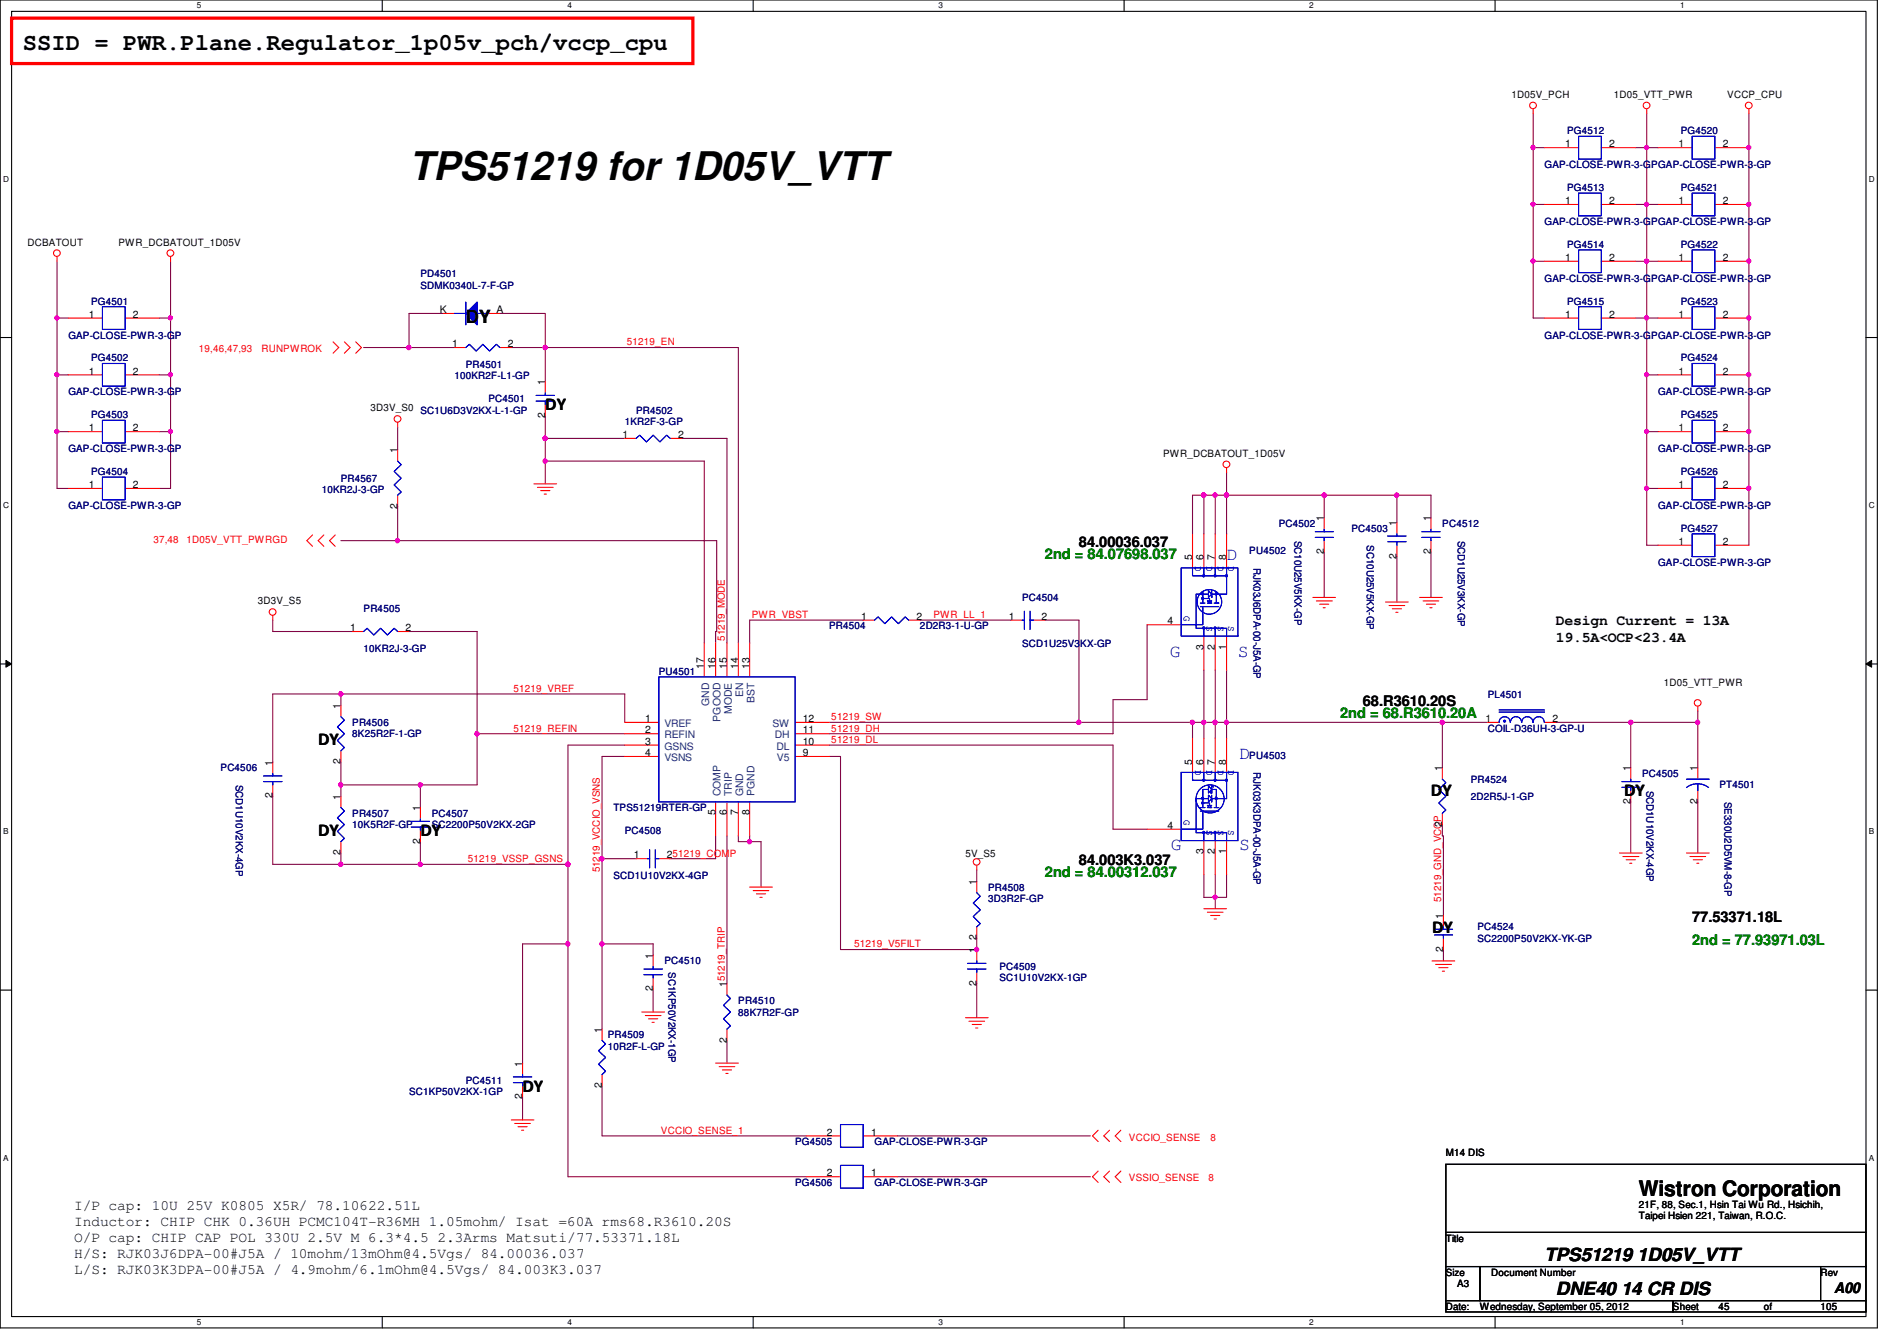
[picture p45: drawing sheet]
<svg xmlns="http://www.w3.org/2000/svg" width="297mm" height="210mm" viewBox="0 0 297 210" stroke-linecap="round" stroke-linejoin="round" font-family="sans-serif">
<defs><g id="words">
<text font-size="6.2" x="64" y="28.1">TPS51219 for 1D05V_VTT</text>
<text font-size="3.7" x="3.6" y="7.8">SSID = PWR.Plane.Regulator_1p05v_pch/vccp_cpu</text>
<text font-size="3.3" x="256.6" y="187.2">Wistron Corporation</text>
<g font-size="2.8">
<text x="72.9" y="50.6">DY</text>
<text x="85.4" y="64.2">DY</text>
<text x="49.8" y="116.7">DY</text>
<text x="224.1" y="124.7">DY</text>
<text x="254.3" y="124.7">DY</text>
<text x="49.8" y="130.9">DY</text>
<text x="65.8" y="130.9">DY</text>
<text x="224.2" y="146">DY</text>
<text x="81.8" y="170.9">DY</text>
<text x="241.8" y="197.4">TPS51219 1D05V_VTT</text>
<text x="243.6" y="202.8">DNE40 14 CR DIS</text>
</g>
<g font-size="2.8" fill="#00f">
<text x="192.1" y="87.6">D</text>
<text x="183.2" y="102.9">G</text>
<text x="193.8" y="102.9">S</text>
<text x="194" y="118.9">D</text>
<text x="183.3" y="133.1">G</text>
<text x="194" y="133.1">S</text>
</g>
<g font-size="2.3" fill="#008000">
<text x="163.6" y="87.5">2nd = 84.07698.037</text>
<text x="209.8" y="112.4">2nd = 68.R3610.20A</text>
<text x="163.6" y="137.2">2nd = 84.00312.037</text>
<text x="265" y="147.9">2nd = 77.93971.03L</text>
</g>
<g font-size="2.3">
<text x="168.9" y="85.7">84.00036.037</text>
<text x="243.6" y="97.9">Design Current = 13A</text>
<text x="243.6" y="100.4">19.5A&lt;OCP&lt;23.4A</text>
<text x="213.4" y="110.6">68.R3610.20S</text>
<text x="168.9" y="135.5">84.003K3.037</text>
<text x="265" y="144.4">77.53371.18L</text>
<text x="11.6" y="189.4">I/P cap: 10U 25V K0805 X5R/ 78.10622.51L</text>
<text x="11.6" y="191.9">Inductor: CHIP CHK 0.36UH PCMC104T-R36MH 1.05mohm/ Isat =60A rms68.R3610.20S</text>
<text x="11.6" y="194.4">O/P cap: CHIP CAP POL 330U 2.5V M 6.3*4.5 2.3Arms Matsuti/77.53371.18L</text>
<text x="11.6" y="196.9">H/S: RJK03J6DPA-00#J5A / 10mohm/13mOhm@4.5Vgs/ 84.00036.037</text>
<text x="11.6" y="199.4">L/S: RJK03K3DPA-00#J5A / 4.9mohm/6.1mOhm@4.5Vgs/ 84.003K3.037</text>
<text x="287.2" y="202.4">A00</text>
</g>
<g font-size="1.6">
<text x="236.7" y="15.3">1D05V_PCH</text>
<text x="252.7" y="15.3">1D05_VTT_PWR</text>
<text x="270.5" y="15.3">VCCP_CPU</text>
<text x="245.1" y="23.1">1</text>
<text x="252" y="23.1">2</text>
<text x="262.8" y="23.1">1</text>
<text x="269.7" y="23.1">2</text>
<text x="245.1" y="32">1</text>
<text x="252" y="32">2</text>
<text x="262.8" y="32">1</text>
<text x="269.7" y="32">2</text>
<text x="4.3" y="38.4">DCBATOUT</text>
<text x="18.5" y="38.4">PWR_DCBATOUT_1D05V</text>
<text x="245.1" y="40.9">1</text>
<text x="252" y="40.9">2</text>
<text x="262.8" y="40.9">1</text>
<text x="269.7" y="40.9">2</text>
<text x="13.9" y="49.7">1</text>
<text x="20.8" y="49.7">2</text>
<text x="68.9" y="49">K</text>
<text x="77.7" y="49">A</text>
<text x="245.1" y="49.7">1</text>
<text x="252" y="49.7">2</text>
<text x="262.8" y="49.7">1</text>
<text x="269.7" y="49.7">2</text>
<text x="13.9" y="58.6">1</text>
<text x="20.8" y="58.6">2</text>
<text x="70.8" y="54.4">1</text>
<text x="79.5" y="54.4">2</text>
<text x="262.8" y="58.6">1</text>
<text x="269.7" y="58.6">2</text>
<text x="58" y="64.4">3D3V_S0 SC1U6D3V2KX-L-1-GP</text>
<text x="85.3" y="65.4" transform="rotate(-90 85.3 65.4)">2</text>
<text x="85.3" y="60.3" transform="rotate(-90 85.3 60.3)">1</text>
<text x="13.9" y="67.5">1</text>
<text x="20.8" y="67.5">2</text>
<text x="62.2" y="71" transform="rotate(-90 62.2 71)">1</text>
<text x="97.5" y="68.6">1</text>
<text x="106.2" y="68.6">2</text>
<text x="182.1" y="71.5">PWR_DCBATOUT_1D05V</text>
<text x="262.8" y="67.5">1</text>
<text x="269.7" y="67.5">2</text>
<text x="13.9" y="76.4">1</text>
<text x="20.8" y="76.4">2</text>
<text x="262.8" y="76.4">1</text>
<text x="269.7" y="76.4">2</text>
<text x="62.2" y="79.6" transform="rotate(-90 62.2 79.6)">2</text>
<text x="207.3" y="81.6" transform="rotate(-90 207.3 81.6)">1</text>
<text x="218.7" y="82.3" transform="rotate(-90 218.7 82.3)">1</text>
<text x="224" y="81.6" transform="rotate(-90 224 81.6)">1</text>
<text x="186.7" y="87.7" transform="rotate(-90 186.7 87.7)">5</text>
<text x="188.5" y="87.7" transform="rotate(-90 188.5 87.7)">6</text>
<text x="190.2" y="87.7" transform="rotate(-90 190.2 87.7)">7</text>
<text x="192" y="87.7" transform="rotate(-90 192 87.7)">8</text>
<text x="207.3" y="86.7" transform="rotate(-90 207.3 86.7)">2</text>
<text x="218.7" y="87.5" transform="rotate(-90 218.7 87.5)">2</text>
<text x="224" y="86.7" transform="rotate(-90 224 86.7)">2</text>
<text x="262.8" y="85.3">1</text>
<text x="269.7" y="85.3">2</text>
<text x="40.4" y="94.6">3D3V_S5</text>
<text x="54.8" y="98.8">1</text>
<text x="63.5" y="98.8">2</text>
<text x="134.8" y="97">1</text>
<text x="143.5" y="97">2</text>
<text x="157.9" y="97">1</text>
<text x="163.1" y="97">2</text>
<text x="182.8" y="97.7">4</text>
<text x="188.5" y="101.7" transform="rotate(-90 188.5 101.7)">3</text>
<text x="190.2" y="101.7" transform="rotate(-90 190.2 101.7)">2</text>
<text x="192" y="101.7" transform="rotate(-90 192 101.7)">1</text>
<text x="110.2" y="104.7" transform="rotate(-90 110.2 104.7)">17</text>
<text x="112" y="104.7" transform="rotate(-90 112 104.7)">16</text>
<text x="113.8" y="104.7" transform="rotate(-90 113.8 104.7)">15</text>
<text x="115.6" y="104.7" transform="rotate(-90 115.6 104.7)">14</text>
<text x="117.3" y="104.7" transform="rotate(-90 117.3 104.7)">13</text>
<text x="260.5" y="107.4">1D05_VTT_PWR</text>
<text x="53.3" y="111" transform="rotate(-90 53.3 111)">1</text>
<text x="101" y="113">1</text>
<text x="125.7" y="113">12</text>
<text x="232.6" y="113">1</text>
<text x="243.1" y="113">2</text>
<text x="42.7" y="119.8" transform="rotate(-90 42.7 119.8)">1</text>
<text x="53.3" y="119.6" transform="rotate(-90 53.3 119.6)">2</text>
<text x="101" y="114.8">2</text>
<text x="101" y="116.6">3</text>
<text x="101" y="118.4">4</text>
<text x="125.7" y="114.8">11</text>
<text x="125.7" y="118.4">9</text>
<text x="125.7" y="116.6">10</text>
<text x="186.7" y="119.7" transform="rotate(-90 186.7 119.7)">5</text>
<text x="188.5" y="119.7" transform="rotate(-90 188.5 119.7)">6</text>
<text x="190.2" y="119.7" transform="rotate(-90 190.2 119.7)">7</text>
<text x="192" y="119.7" transform="rotate(-90 192 119.7)">8</text>
<text x="42.7" y="125" transform="rotate(-90 42.7 125)">2</text>
<text x="53.3" y="125.2" transform="rotate(-90 53.3 125.2)">1</text>
<text x="225.8" y="120.7" transform="rotate(-90 225.8 120.7)">1</text>
<text x="255.3" y="125.9" transform="rotate(-90 255.3 125.9)">2</text>
<text x="255.3" y="120.7" transform="rotate(-90 255.3 120.7)">1</text>
<text x="265.8" y="125.9" transform="rotate(-90 265.8 125.9)">2</text>
<text x="265.8" y="120.7" transform="rotate(-90 265.8 120.7)">1</text>
<text x="65.8" y="127" transform="rotate(-90 65.8 127)">1</text>
<text x="112" y="127.6" transform="rotate(-90 112 127.6)">5</text>
<text x="113.8" y="127.6" transform="rotate(-90 113.8 127.6)">6</text>
<text x="115.6" y="127.6" transform="rotate(-90 115.6 127.6)">7</text>
<text x="117.3" y="127.6" transform="rotate(-90 117.3 127.6)">8</text>
<text x="182.8" y="129.8">4</text>
<text x="225.8" y="129.4" transform="rotate(-90 225.8 129.4)">2</text>
<text x="53.3" y="133.9" transform="rotate(-90 53.3 133.9)">2</text>
<text x="65.8" y="132.1" transform="rotate(-90 65.8 132.1)">2</text>
<text x="99.3" y="134.4">1</text>
<text x="104.4" y="134.4">251219_COMP</text>
<text x="151.2" y="134.1">5V_S5</text>
<text x="188.5" y="133.7" transform="rotate(-90 188.5 133.7)">3</text>
<text x="190.2" y="133.7" transform="rotate(-90 190.2 133.7)">2</text>
<text x="192" y="133.7" transform="rotate(-90 192 133.7)">1</text>
<text x="152.9" y="138.5" transform="rotate(-90 152.9 138.5)">1</text>
<text x="226" y="143.8" transform="rotate(-90 226 143.8)">1</text>
<text x="152.9" y="149.2" transform="rotate(-90 152.9 149.2)">1</text>
<text x="152.9" y="147.2" transform="rotate(-90 152.9 147.2)">2</text>
<text x="226" y="149" transform="rotate(-90 226 149)">2</text>
<text x="102.2" y="155.2" transform="rotate(-90 102.2 155.2)">2</text>
<text x="102.2" y="150.1" transform="rotate(-90 102.2 150.1)">1</text>
<text x="113.8" y="154.5" transform="rotate(-90 113.8 154.5)">151219_TRIP</text>
<text x="152.9" y="154.3" transform="rotate(-90 152.9 154.3)">2</text>
<text x="94.2" y="161.6" transform="rotate(-90 94.2 161.6)">1</text>
<text x="81.8" y="167" transform="rotate(-90 81.8 167)">1</text>
<text x="113.8" y="163.2" transform="rotate(-90 113.8 163.2)">2</text>
<text x="81.8" y="172.1" transform="rotate(-90 81.8 172.1)">2</text>
<text x="94.2" y="170.3" transform="rotate(-90 94.2 170.3)">2</text>
<text x="129.5" y="177.8">2</text>
<text x="136.4" y="177.8">1</text>
<text x="129.5" y="184.1">2</text>
<text x="136.4" y="184.1">1</text>
<text x="226.4" y="181">M14 DIS</text>
<text x="256.6" y="189">21F, 88, Sec.1, Hsin Tai Wu Rd., Hsichih,</text>
<text x="256.6" y="190.8">Taipei Hsien 221, Taiwan, R.O.C.</text>
<text x="226.4" y="194.4">Title</text>
<text x="226.4" y="199.7">Size</text>
<text x="228.2" y="201.5">A3</text>
<text x="233.5" y="199.7">Document Number</text>
<text x="285.1" y="199.7">Rev</text>
<text x="226.4" y="205">Date:</text>
<text x="231.7" y="205">Wednesday, September 05, 2012</text>
<text x="262" y="205">Sheet</text>
<text x="269.1" y="205">45</text>
<text x="276.2" y="205">of</text>
<text x="285.1" y="205">105</text>
</g>
<g font-size="1.6" fill="#000080">
<text x="245.4" y="21">PG4512</text>
<text x="263.2" y="21">PG4520</text>
<text x="241.8" y="26.3">GAP-CLOSE-PWR-3-GPGAP-CLOSE-PWR-3-GP</text>
<text x="245.4" y="29.9">PG4513</text>
<text x="263.2" y="29.9">PG4521</text>
<text x="241.8" y="35.2">GAP-CLOSE-PWR-3-GPGAP-CLOSE-PWR-3-GP</text>
<text x="245.4" y="38.8">PG4514</text>
<text x="263.2" y="38.8">PG4522</text>
<text x="14.3" y="47.7">PG4501</text>
<text x="65.8" y="43.4">PD4501</text>
<text x="65.8" y="45.2">SDMK0340L-7-F-GP</text>
<text x="241.8" y="44.1">GAP-CLOSE-PWR-3-GPGAP-CLOSE-PWR-3-GP</text>
<text x="245.4" y="47.7">PG4515</text>
<text x="263.2" y="47.7">PG4523</text>
<text x="10.7" y="53">GAP-CLOSE-PWR-3-GP</text>
<text x="241.8" y="53">GAP-CLOSE-PWR-3-GPGAP-CLOSE-PWR-3-GP</text>
<text x="14.3" y="56.6">PG4502</text>
<text x="71.2" y="59.4">100KR2F-L1-GP</text>
<text x="72.9" y="57.6">PR4501</text>
<text x="263.2" y="56.6">PG4524</text>
<text x="10.7" y="61.9">GAP-CLOSE-PWR-3-GP</text>
<text x="14.3" y="65.4">PG4503</text>
<text x="76.5" y="62.9">PC4501</text>
<text x="99.6" y="64.7">PR4502</text>
<text x="259.6" y="61.9">GAP-CLOSE-PWR-3-GP</text>
<text x="263.2" y="65.4">PG4525</text>
<text x="10.7" y="70.8">GAP-CLOSE-PWR-3-GP</text>
<text x="97.8" y="66.5">1KR2F-3-GP</text>
<text x="259.6" y="70.8">GAP-CLOSE-PWR-3-GP</text>
<text x="14.3" y="74.3">PG4504</text>
<text x="50.4" y="77.2">10KR2J-3-GP</text>
<text x="53.4" y="75.4">PR4567</text>
<text x="263.2" y="74.3">PG4526</text>
<text x="10.7" y="79.7">GAP-CLOSE-PWR-3-GP</text>
<text x="200.2" y="82.5">PC4502</text>
<text x="211.6" y="83.2">PC4503</text>
<text x="225.8" y="82.5">PC4512</text>
<text x="259.6" y="79.7">GAP-CLOSE-PWR-3-GP</text>
<text x="263.2" y="83.2">PG4527</text>
<text x="195.6" y="86.8">PU4502</text>
<text x="196.3" y="88.9" transform="rotate(90 196.3 88.9)">RJK03J6DPA-00-J5A-GP</text>
<text x="202.7" y="84.6" transform="rotate(90 202.7 84.6)">SC10U25V5KX-GP</text>
<text x="214" y="85.3" transform="rotate(90 214 85.3)">SC10U25V5KX-GP</text>
<text x="228.3" y="84.6" transform="rotate(90 228.3 84.6)">SCD1U25V3KX-GP</text>
<text x="259.6" y="88.6">GAP-CLOSE-PWR-3-GP</text>
<text x="56.9" y="95.8">PR4505</text>
<text x="160.1" y="94.1">PC4504</text>
<text x="129.8" y="98.5">PR4504</text>
<text x="144.1" y="98.5">2D2R3-1-U-GP</text>
<text x="160.1" y="101.3">SCD1U25V3KX-GP</text>
<text x="56.9" y="102.1">10KR2J-3-GP</text>
<text x="103.2" y="105.6">PU4501</text>
<text x="55.2" y="113.6">PR4506</text>
<text x="233" y="109.2">PL4501</text>
<text x="55.2" y="115.4">8K25R2F-1-GP</text>
<text x="195.6" y="118.8">PU4503</text>
<text x="233" y="114.5">COIL-D36UH-3-GP-U</text>
<text x="34.5" y="120.7">PC4506</text>
<text x="37" y="122.9" transform="rotate(90 37 122.9)">SCD1U10V2KX-4GP</text>
<text x="196.3" y="120.9" transform="rotate(90 196.3 120.9)">RJK03K3DPA-00-J5A-GP</text>
<text x="230.3" y="122.5">PR4524</text>
<text x="230.3" y="125.2">2D2R5J-1-GP</text>
<text x="257.1" y="121.6">PC4505</text>
<text x="257.8" y="123.7" transform="rotate(90 257.8 123.7)">SCD1U10V2KX-4GP</text>
<text x="269.2" y="123.4">PT4501</text>
<text x="270" y="125.5" transform="rotate(90 270 125.5)">SE330U2D5VM-8-GP</text>
<text x="55.2" y="127.8">PR4507</text>
<text x="55.2" y="129.6">10K5R2F-GP</text>
<text x="67.6" y="127.8">PC4507</text>
<text x="67.6" y="129.6">SC2200P50V2KX-2GP</text>
<text x="96.1" y="127">TPS51219RTER-GP</text>
<text x="97.8" y="130.5">PC4508</text>
<text x="96.1" y="137.6">SCD1U10V2KX-4GP</text>
<text x="154.7" y="139.4">PR4508</text>
<text x="154.7" y="141.2">3D3R2F-GP</text>
<text x="231.3" y="145.6">PC4524</text>
<text x="231.3" y="147.4">SC2200P50V2KX-YK-GP</text>
<text x="104.1" y="151">PC4510</text>
<text x="104.7" y="152.2" transform="rotate(90 104.7 152.2)">SC1KP50V2KX-1GP</text>
<text x="156.5" y="151.8">PC4509</text>
<text x="156.5" y="153.6">SC1U10V2KX-1GP</text>
<text x="115.6" y="157.2">PR4510</text>
<text x="115.6" y="159">88K7R2F-GP</text>
<text x="95.2" y="162.5">PR4509</text>
<text x="95.2" y="164.3">10R2F-L-GP</text>
<text x="64" y="171.4">SC1KP50V2KX-1GP</text>
<text x="72.9" y="169.6">PC4511</text>
<text x="124.5" y="179.2">PG4505</text>
<text x="136.9" y="179.2">GAP-CLOSE-PWR-3-GP</text>
<text x="124.5" y="185.6">PG4506</text>
<text x="136.9" y="185.6">GAP-CLOSE-PWR-3-GP</text>
</g>
<g font-size="1.6" fill="#f00">
<text x="31.2" y="55.1">19,46,47,93</text>
<text x="40.9" y="55.1">RUNPWROK</text>
<text x="98.2" y="54.1">51219_EN</text>
<text x="24" y="85">37,48</text>
<text x="29.2" y="85">1D05V_VTT_PWRGD</text>
<text x="113.5" y="100.3" transform="rotate(-90 113.5 100.3)">51219_MODE</text>
<text x="117.7" y="96.7">PWR_VBST</text>
<text x="146.2" y="96.7">PWR_LL_1</text>
<text x="80.4" y="108.3">51219_VREF</text>
<text x="130.2" y="112.7">51219_SW</text>
<text x="80.4" y="114.5">51219_REFIN</text>
<text x="130.2" y="116.3">51219_DL</text>
<text x="130.2" y="114.5">51219_DH</text>
<text x="73.3" y="135">51219_VSSP_GSNS</text>
<text x="93.9" y="136.6" transform="rotate(-90 93.9 136.6)">51219_VCCIO_VSNS</text>
<text x="225.7" y="141.2" transform="rotate(-90 225.7 141.2)">51219_GND_VCCP</text>
<text x="133.7" y="148.3">51219_V5FILT</text>
<text x="103.5" y="177.5">VCCIO_SENSE_1</text>
<text x="176.8" y="178.5">VCCIO_SENSE</text>
<text x="189.6" y="178.5">8</text>
<text x="176.8" y="184.9">VSSIO_SENSE</text>
<text x="189.2" y="184.9">8</text>
</g>
<g font-size="1.6" fill="#00f">
<text x="187.2" y="88.6" transform="rotate(90 187.2 88.6)">D</text>
<text x="188.9" y="88.6" transform="rotate(90 188.9 88.6)">D</text>
<text x="190.7" y="88.6" transform="rotate(90 190.7 88.6)">D</text>
<text x="192.3" y="88.6" transform="rotate(90 192.3 88.6)">D</text>
<text x="185.4" y="96.4" transform="rotate(90 185.4 96.4)">G</text>
<text x="188.9" y="98" transform="rotate(90 188.9 98)">S</text>
<text x="190.7" y="98" transform="rotate(90 190.7 98)">S</text>
<text x="192.3" y="98" transform="rotate(90 192.3 98)">S</text>
<text x="187.2" y="120.6" transform="rotate(90 187.2 120.6)">D</text>
<text x="188.9" y="120.6" transform="rotate(90 188.9 120.6)">D</text>
<text x="190.7" y="120.6" transform="rotate(90 190.7 120.6)">D</text>
<text x="192.3" y="120.6" transform="rotate(90 192.3 120.6)">D</text>
<text x="185.4" y="128.4" transform="rotate(90 185.4 128.4)">G</text>
<text x="188.9" y="130" transform="rotate(90 188.9 130)">S</text>
<text x="190.7" y="130" transform="rotate(90 190.7 130)">S</text>
<text x="192.3" y="130" transform="rotate(90 192.3 130)">S</text>
</g>
<g font-size="1.6" fill="#004080">
<text x="104.1" y="113.8">VREF</text>
<text x="111" y="110.5" transform="rotate(-90 111 110.5)">GND</text>
<text x="112.8" y="112.9" transform="rotate(-90 112.8 112.9)">PGOOD</text>
<text x="114.6" y="111.8" transform="rotate(-90 114.6 111.8)">MODE</text>
<text x="116.4" y="109.1" transform="rotate(-90 116.4 109.1)">EN</text>
<text x="118.1" y="110.1" transform="rotate(-90 118.1 110.1)">BST</text>
<text x="120.9" y="113.8">SW</text>
<text x="104.1" y="115.6">REFIN</text>
<text x="104.1" y="117.3">GSNS</text>
<text x="104.1" y="119.1">VSNS</text>
<text x="121.3" y="115.6">DH</text>
<text x="121.6" y="117.3">DL</text>
<text x="121.7" y="119.1">V5</text>
<text x="112.8" y="124.6" transform="rotate(-90 112.8 124.6)">COMP</text>
<text x="114.6" y="124.6" transform="rotate(-90 114.6 124.6)">TRIP</text>
<text x="116.4" y="124.6" transform="rotate(-90 116.4 124.6)">GND</text>
<text x="118.1" y="124.6" transform="rotate(-90 118.1 124.6)">PGND</text>
</g>
<g font-size="1.3">
<text x="30.8" y="1.3">5</text>
<text x="88.9" y="1.3">4</text>
<text x="146.9" y="1.3">3</text>
<text x="205" y="1.3">2</text>
<text x="263.1" y="1.3">1</text>
<text x=".5" y="28.4">D</text>
<text x="292.6" y="28.4">D</text>
<text x=".5" y="79.5">C</text>
<text x="292.6" y="79.5">C</text>
<text x=".5" y="130.6">B</text>
<text x="292.6" y="130.6">B</text>
<text x=".5" y="181.7">A</text>
<text x="292.6" y="181.7">A</text>
<text x="30.8" y="207.4">5</text>
<text x="88.9" y="207.4">4</text>
<text x="146.9" y="207.4">3</text>
<text x="205" y="207.4">2</text>
<text x="263.1" y="207.4">1</text>
</g>
</g></defs>
<path d="M0 0h294v207.9h-294zM1.8 1.8h290.4v204.3h-290.4z" fill="none" stroke="#000" stroke-width=".17"/>
<g fill="#fff">
<path d="M30.8 .2h.7v1.4h-.7z"/>
<path d="M30.8 206.2h.7v1.4h-.7z"/>
</g>
<path d="M59.9 0v1.8M59.9 206.1v1.8" fill="none" stroke="#000" stroke-width=".17"/>
<g fill="#fff">
<path d="M88.9 .2h.6v1.4h-.6z"/>
<path d="M88.9 206.2h.6v1.4h-.6z"/>
</g>
<path d="M117.9 0v1.8M117.9 206.1v1.8" fill="none" stroke="#000" stroke-width=".17"/>
<g fill="#fff">
<path d="M146.9 .2h.7v1.4h-.7z"/>
<path d="M146.9 206.2h.7v1.4h-.7z"/>
</g>
<path d="M176 0v1.8M176 206.1v1.8" fill="none" stroke="#000" stroke-width=".17"/>
<g fill="#fff">
<path d="M205 .2h.7v1.4h-.7z"/>
<path d="M205 206.2h.7v1.4h-.7z"/>
</g>
<path d="M234.1 0v1.8M234.1 206.1v1.8" fill="none" stroke="#000" stroke-width=".17"/>
<g fill="#fff">
<path d="M263.1 .2h.7v1.4h-.7z"/>
<path d="M263.1 206.2h.7v1.4h-.7z"/>
<path d="M.5 27.3h.9v1.4h-.9z"/>
<path d="M292.6 27.3h.9v1.4h-.9z"/>
<path d="M.5 78.4h.9v1.4h-.9z"/>
<path d="M292.6 78.4h.9v1.4h-.9z"/>
</g>
<path d="M0 52.8h1.8M292.2 52.8h1.8" fill="none" stroke="#000" stroke-width=".17"/>
<g fill="#fff">
<path d="M.5 129.5h.8v1.4h-.8z"/>
<path d="M292.6 129.5h.9v1.4h-.9z"/>
</g>
<path d="M0 103.9h1.8M292.2 103.9h1.8" fill="none" stroke="#000" stroke-width=".17"/>
<path d="M.9 103.4l.9 .5-.9 .5zM292.2 103.9l.9-.5v1z" fill="#000"/>
<path d="M.9 103.4l.9 .5-.9 .5zM292.2 103.9l.9-.5v1z" fill="none" stroke="#000" stroke-width=".16"/>
<g fill="#fff">
<path d="M.5 180.5h.8v1.4h-.8z"/>
<path d="M292.6 180.5h.9v1.4h-.9z"/>
</g>
<path d="M0 155h1.8M292.2 155h1.8" fill="none" stroke="#000" stroke-width=".17"/>
<path d="M174.3 116.6v13.2h5.3M190.3 136.9v3.6" fill="none" stroke="#800040" stroke-width=".17"/>
<circle cx="190.3" cy="140.4" r=".32" fill="#f0f"/>
<circle cx="190.3" cy="140.4" r=".32" fill="none" stroke="#f0f" stroke-width=".17"/>
<path d="M62.3 66.8v3.6M62.3 79.3v5.3h-8.9M188.5 136.9v3.6h1.8v1.7M94.3 147.7v13.4" fill="none" stroke="#800040" stroke-width=".17"/>
<circle cx="94.2" cy="147.7" r=".33" fill="#f0f"/>
<circle cx="94.2" cy="147.7" r=".33" fill="none" stroke="#f0f" stroke-width=".17"/>
<path d="M192.1 104.9v8.2h33.7M94.3 170v7.8" fill="none" stroke="#800040" stroke-width=".17"/>
<circle cx="225.8" cy="113.1" r=".33" fill="#f0f"/>
<circle cx="225.8" cy="113.1" r=".33" fill="none" stroke="#f0f" stroke-width=".17"/>
<circle cx="192" cy="113.1" r=".33" fill="#f0f"/>
<circle cx="192" cy="113.1" r=".33" fill="none" stroke="#f0f" stroke-width=".17"/>
<path d="M78.3 49.1h7.1v5.3M192.1 77.5v6.1M224.1 77.5v3.6M179.6 97.8v11.7M129.8 113.1h39.1M129.8 116.6h44.5" fill="none" stroke="#800040" stroke-width=".17"/>
<circle cx="192" cy="77.5" r=".33" fill="#f0f"/>
<circle cx="192" cy="77.5" r=".33" fill="none" stroke="#f0f" stroke-width=".17"/>
<path d="M85.4 68.6v3.6M186.7 113.1h1.8v2.5M190.3 104.9v8.2M265.8 111.3v1.8" fill="none" stroke="#800040" stroke-width=".17"/>
<circle cx="85.3" cy="68.6" r=".33" fill="#f0f"/>
<circle cx="85.3" cy="68.6" r=".33" fill="none" stroke="#f0f" stroke-width=".17"/>
<path d="M192.1 77.5h15.2" fill="none" stroke="#800040" stroke-width=".17"/>
<circle cx="192" cy="77.5" r=".33" fill="#f0f"/>
<circle cx="192" cy="77.5" r=".33" fill="none" stroke="#f0f" stroke-width=".17"/>
<path d="M69.4 49.1h-5.4v5.3M192.1 74v3.5h-1.8v6.1M186.7 113.1v2.5" fill="none" stroke="#800040" stroke-width=".17"/>
<circle cx="190.2" cy="77.5" r=".33" fill="#f0f"/>
<circle cx="190.2" cy="77.5" r=".33" fill="none" stroke="#f0f" stroke-width=".17"/>
<path d="M42.7 98.8h12.5M224.1 86.4v7.1M188.5 113.1h1.8M225.8 130.9h.2v12.4" fill="none" stroke="#800040" stroke-width=".17"/>
<circle cx="188.5" cy="113.1" r=".33" fill="#f0f"/>
<circle cx="188.5" cy="113.1" r=".33" fill="none" stroke="#f0f" stroke-width=".17"/>
<path d="M85.4 72.2h24.9v28.4M85.4 65.1v3.5h12.4M42.7 97.1v1.7M74.7 114.9h23.1M97.8 108.6v4.5M188.5 104.9v8.2M190.3 113.1v2.5M255.4 113.1v7.1M115.6 130.9v.8M94.3 147.7h8M102.3 154.9v3.5M94.3 177.8h32" fill="none" stroke="#800040" stroke-width=".17"/>
<circle cx="85.3" cy="68.6" r=".33" fill="#f0f"/>
<circle cx="85.3" cy="68.6" r=".33" fill="none" stroke="#f0f" stroke-width=".17"/>
<path d="M65.8 122.9h8.9M112.1 130.9v3.5h-7.2M113.8 130.9v23.1M117.4 131.7h1.8M255.4 125.5v8" fill="none" stroke="#800040" stroke-width=".17"/>
<circle cx="65.8" cy="122.8" r=".33" fill="#f0f"/>
<circle cx="65.8" cy="122.8" r=".33" fill="none" stroke="#f0f" stroke-width=".17"/>
<path d="M117.4 130.9v.8" fill="none" stroke="#800040" stroke-width=".17"/>
<circle cx="117.3" cy="131.7" r=".33" fill="#f0f"/>
<circle cx="117.3" cy="131.7" r=".33" fill="none" stroke="#f0f" stroke-width=".17"/>
<path d="M106.7 68.6h7.1v32M168.9 97.1v16M53.4 108.6h44.4M53.4 108.6h-10.7v10.7M53.4 119.3v3.6M53.4 108.6v1.8M94.3 118.4h3.5M42.7 135.3h10.7M81.8 171.7v3.6" fill="none" stroke="#800040" stroke-width=".17"/>
<circle cx="53.3" cy="108.6" r=".33" fill="#f0f"/>
<circle cx="53.3" cy="108.6" r=".33" fill="none" stroke="#f0f" stroke-width=".17"/>
<path d="M85.4 54.4v5.3M115.6 54.4v46.2M85.4 72.2v3.5M88.9 116.6h8.9M94.3 118.4v16h5.3M42.7 124.6v10.7" fill="none" stroke="#800040" stroke-width=".17"/>
<circle cx="85.3" cy="72.2" r=".33" fill="#f0f"/>
<circle cx="85.3" cy="72.2" r=".33" fill="none" stroke="#f0f" stroke-width=".17"/>
<path d="M74.7 114.9v8" fill="none" stroke="#800040" stroke-width=".17"/>
<circle cx="74.7" cy="114.8" r=".33" fill="#f0f"/>
<circle cx="74.7" cy="114.8" r=".33" fill="none" stroke="#f0f" stroke-width=".17"/>
<path d="M53.4 122.9v1.7" fill="none" stroke="#800040" stroke-width=".17"/>
<circle cx="53.3" cy="122.8" r=".33" fill="#f0f"/>
<circle cx="53.3" cy="122.8" r=".33" fill="none" stroke="#f0f" stroke-width=".17"/>
<path d="M88.9 147.7v36.5" fill="none" stroke="#800040" stroke-width=".17"/>
<circle cx="88.9" cy="147.7" r=".33" fill="#f0f"/>
<circle cx="88.9" cy="147.7" r=".33" fill="none" stroke="#f0f" stroke-width=".17"/>
<path d="M62.3 84.6h49.9M265.8 125.5v8M81.8 147.7h7.1" fill="none" stroke="#800040" stroke-width=".17"/>
<circle cx="62.2" cy="84.6" r=".33" fill="#f0f"/>
<circle cx="62.2" cy="84.6" r=".33" fill="none" stroke="#f0f" stroke-width=".17"/>
<path d="M88.9 135.3v12.4" fill="none" stroke="#800040" stroke-width=".17"/>
<circle cx="88.9" cy="135.3" r=".33" fill="#f0f"/>
<circle cx="88.9" cy="135.3" r=".33" fill="none" stroke="#f0f" stroke-width=".17"/>
<path d="M218.7 77.5v4.3M88.9 116.6v18.7M113.8 162.9v3.5M88.9 184.2h37.4" fill="none" stroke="#800040" stroke-width=".17"/>
<circle cx="218.7" cy="77.5" r=".33" fill="#f0f"/>
<circle cx="218.7" cy="77.5" r=".33" fill="none" stroke="#f0f" stroke-width=".17"/>
<path d="M207.3 77.5v3.6M112.2 84.6v14.2M207.3 86.4v7.1M218.7 87.1v7.1M131.6 118.4v30.2M53.4 122.9h12.4v3.5M53.4 135.3h12.4M140.5 177.8h30.2" fill="none" stroke="#800040" stroke-width=".17"/>
<circle cx="53.3" cy="135.3" r=".33" fill="#f0f"/>
<circle cx="53.3" cy="135.3" r=".33" fill="none" stroke="#f0f" stroke-width=".17"/>
<path d="M144.1 97.1h14.2M255.4 113.1h10.4M65.8 131.7v3.6M119.2 131.7v7.2" fill="none" stroke="#800040" stroke-width=".17"/>
<circle cx="265.8" cy="113.1" r=".33" fill="#f0f"/>
<circle cx="265.8" cy="113.1" r=".33" fill="none" stroke="#f0f" stroke-width=".17"/>
<circle cx="255.3" cy="113.1" r=".34" fill="#f0f"/>
<circle cx="255.3" cy="113.1" r=".34" fill="none" stroke="#f0f" stroke-width=".17"/>
<path d="M65.8 135.3h23.1" fill="none" stroke="#800040" stroke-width=".17"/>
<circle cx="88.9" cy="135.3" r=".33" fill="#f0f"/>
<circle cx="88.9" cy="135.3" r=".33" fill="none" stroke="#f0f" stroke-width=".17"/>
<circle cx="65.8" cy="135.3" r=".33" fill="#f0f"/>
<circle cx="65.8" cy="135.3" r=".33" fill="none" stroke="#f0f" stroke-width=".17"/>
<path d="M80 54.4h5.4M168.9 113.1h17.8M53.4 133.5v1.8" fill="none" stroke="#800040" stroke-width=".17"/>
<circle cx="186.7" cy="113.1" r=".33" fill="#f0f"/>
<circle cx="186.7" cy="113.1" r=".33" fill="none" stroke="#f0f" stroke-width=".17"/>
<circle cx="168.9" cy="113.1" r=".33" fill="#f0f"/>
<circle cx="168.9" cy="113.1" r=".33" fill="none" stroke="#f0f" stroke-width=".17"/>
<path d="M64 54.4h7.2M135.2 97.1h-17.8v3.5M129.8 114.9h44.5M265.8 113.1v7.1" fill="none" stroke="#800040" stroke-width=".17"/>
<circle cx="64" cy="54.4" r=".33" fill="#f0f"/>
<circle cx="64" cy="54.4" r=".33" fill="none" stroke="#f0f" stroke-width=".17"/>
<path d="M85.4 54.4h30.2" fill="none" stroke="#800040" stroke-width=".17"/>
<circle cx="85.3" cy="54.4" r=".33" fill="#f0f"/>
<circle cx="85.3" cy="54.4" r=".33" fill="none" stroke="#f0f" stroke-width=".17"/>
<path d="M163.6 97.1h5.3M152.9 136.2v1.8M131.6 148.6h21.3" fill="none" stroke="#800040" stroke-width=".17"/>
<circle cx="152.9" cy="148.6" r=".33" fill="#f0f"/>
<circle cx="152.9" cy="148.6" r=".33" fill="none" stroke="#f0f" stroke-width=".17"/>
<path d="M64 98.8h10.7M94.3 134.4v13.3M152.9 154v5.3M152.9 146.9v1.7" fill="none" stroke="#800040" stroke-width=".17"/>
<circle cx="94.2" cy="134.4" r=".33" fill="#f0f"/>
<circle cx="94.2" cy="134.4" r=".33" fill="none" stroke="#f0f" stroke-width=".17"/>
<path d="M56.9 54.4h7.1M218.7 77.5h5.4M74.7 98.8v16.1M112.2 98.8h-.1v1.8M186.7 83.6v-6.1h1.8v6.1M179.6 109.5h-5.3v5.4M225.8 113.1v7.1M115.6 131.7h1.8M225.8 129.1v1.8M102.3 147.7v1.8M226 148.6v1.8M140.5 184.2h30.2" fill="none" stroke="#800040" stroke-width=".17"/>
<circle cx="188.5" cy="77.5" r=".33" fill="#f0f"/>
<circle cx="188.5" cy="77.5" r=".33" fill="none" stroke="#f0f" stroke-width=".17"/>
<path d="M190.3 113.1h1.8M81.8 147.7v18.7" fill="none" stroke="#800040" stroke-width=".17"/>
<circle cx="190.2" cy="113.1" r=".33" fill="#f0f"/>
<circle cx="190.2" cy="113.1" r=".33" fill="none" stroke="#f0f" stroke-width=".17"/>
<path d="M207.3 77.5h11.4M192.1 113.1v2.5" fill="none" stroke="#800040" stroke-width=".17"/>
<circle cx="207.3" cy="77.5" r=".34" fill="#f0f"/>
<circle cx="207.3" cy="77.5" r=".34" fill="none" stroke="#f0f" stroke-width=".17"/>
<path d="M188.5 77.5h1.8M129.8 118.4h1.8" fill="none" stroke="#800040" stroke-width=".17"/>
<circle cx="188.5" cy="77.5" r=".33" fill="#f0f"/>
<circle cx="188.5" cy="77.5" r=".33" fill="none" stroke="#f0f" stroke-width=".17"/>
<path d="M8.9 67.6v8.9M225.8 113.1h7.2M243.6 113.1h11.8M192.1 136.9v3.6h-1.8" fill="none" stroke="#800040" stroke-width=".17"/>
<circle cx="8.9" cy="67.5" r=".32" fill="#f0f"/>
<circle cx="8.9" cy="67.5" r=".32" fill="none" stroke="#f0f" stroke-width=".17"/>
<path d="M8.9 49.8h1.8M8.9 40.9v8.9M8.9 49.8v8.9h1.8M26.7 40.9v8.9h-1.8" fill="none" stroke="#800040" stroke-width=".17"/>
<circle cx="8.9" cy="49.8" r=".32" fill="#f0f"/>
<circle cx="8.9" cy="49.8" r=".32" fill="none" stroke="#f0f" stroke-width=".17"/>
<path d="M8.9 58.7v8.9h1.8" fill="none" stroke="#800040" stroke-width=".17"/>
<circle cx="8.9" cy="58.6" r=".32" fill="#f0f"/>
<circle cx="8.9" cy="58.6" r=".32" fill="none" stroke="#f0f" stroke-width=".17"/>
<path d="M26.7 49.8v8.9M8.9 76.5h1.8" fill="none" stroke="#800040" stroke-width=".17"/>
<circle cx="26.7" cy="49.8" r=".32" fill="#f0f"/>
<circle cx="26.7" cy="49.8" r=".32" fill="none" stroke="#f0f" stroke-width=".17"/>
<circle cx="26.7" cy="58.6" r=".32" fill="#f0f"/>
<circle cx="26.7" cy="58.6" r=".32" fill="none" stroke="#f0f" stroke-width=".17"/>
<path d="M24.9 58.7h1.8v8.9" fill="none" stroke="#800040" stroke-width=".17"/>
<circle cx="26.7" cy="67.5" r=".32" fill="#f0f"/>
<circle cx="26.7" cy="67.5" r=".32" fill="none" stroke="#f0f" stroke-width=".17"/>
<path d="M257.8 17.8v5.3h-1.7M24.9 67.6h1.8v8.9h-1.8M257.8 85.3h1.8" fill="none" stroke="#800040" stroke-width=".17"/>
<circle cx="257.8" cy="23.1" r=".32" fill="#f0f"/>
<circle cx="257.8" cy="23.1" r=".32" fill="none" stroke="#f0f" stroke-width=".17"/>
<path d="M259.6 32h-1.8v8.9" fill="none" stroke="#800040" stroke-width=".17"/>
<circle cx="257.8" cy="40.9" r=".32" fill="#f0f"/>
<circle cx="257.8" cy="40.9" r=".32" fill="none" stroke="#f0f" stroke-width=".17"/>
<path d="M259.6 40.9h-1.8v8.9" fill="none" stroke="#800040" stroke-width=".17"/>
<circle cx="257.8" cy="49.8" r=".32" fill="#f0f"/>
<circle cx="257.8" cy="49.8" r=".32" fill="none" stroke="#f0f" stroke-width=".17"/>
<path d="M259.6 49.8h-1.8v8.9" fill="none" stroke="#800040" stroke-width=".17"/>
<circle cx="257.8" cy="58.6" r=".32" fill="#f0f"/>
<circle cx="257.8" cy="58.6" r=".32" fill="none" stroke="#f0f" stroke-width=".17"/>
<path d="M259.6 58.7h-1.8v8.9" fill="none" stroke="#800040" stroke-width=".17"/>
<circle cx="257.8" cy="67.5" r=".32" fill="#f0f"/>
<circle cx="257.8" cy="67.5" r=".32" fill="none" stroke="#f0f" stroke-width=".17"/>
<path d="M259.6 67.6h-1.8v8.9h1.8" fill="none" stroke="#800040" stroke-width=".17"/>
<circle cx="257.8" cy="76.4" r=".32" fill="#f0f"/>
<circle cx="257.8" cy="76.4" r=".32" fill="none" stroke="#f0f" stroke-width=".17"/>
<path d="M241.8 32h-1.7v8.9M256.1 32h1.7M241.8 40.9h-1.7v8.9h1.7M256.1 40.9h1.7M256.1 49.8h1.7M257.8 76.5v8.8" fill="none" stroke="#800040" stroke-width=".17"/>
<circle cx="240" cy="40.9" r=".32" fill="#f0f"/>
<circle cx="240" cy="40.9" r=".32" fill="none" stroke="#f0f" stroke-width=".17"/>
<path d="M241.8 23.1h-1.7v8.9" fill="none" stroke="#800040" stroke-width=".17"/>
<circle cx="240" cy="23.1" r=".32" fill="#f0f"/>
<circle cx="240" cy="23.1" r=".32" fill="none" stroke="#f0f" stroke-width=".17"/>
<circle cx="240" cy="32" r=".32" fill="#f0f"/>
<circle cx="240" cy="32" r=".32" fill="none" stroke="#f0f" stroke-width=".17"/>
<path d="M240.1 17.8v5.3M257.8 23.1v8.9" fill="none" stroke="#800040" stroke-width=".17"/>
<circle cx="257.8" cy="32" r=".32" fill="#f0f"/>
<circle cx="257.8" cy="32" r=".32" fill="none" stroke="#f0f" stroke-width=".17"/>
<path d="M273.9 17.8v5.3M257.8 23.1h1.8" fill="none" stroke="#800040" stroke-width=".17"/>
<circle cx="273.8" cy="23.1" r=".32" fill="#f0f"/>
<circle cx="273.8" cy="23.1" r=".32" fill="none" stroke="#f0f" stroke-width=".17"/>
<path d="M273.9 49.8v8.9" fill="none" stroke="#800040" stroke-width=".17"/>
<circle cx="273.8" cy="58.6" r=".32" fill="#f0f"/>
<circle cx="273.8" cy="58.6" r=".32" fill="none" stroke="#f0f" stroke-width=".17"/>
<path d="M273.9 67.6v8.9" fill="none" stroke="#800040" stroke-width=".17"/>
<circle cx="273.8" cy="76.4" r=".32" fill="#f0f"/>
<circle cx="273.8" cy="76.4" r=".32" fill="none" stroke="#f0f" stroke-width=".17"/>
<path d="M273.9 58.7v8.9" fill="none" stroke="#800040" stroke-width=".17"/>
<circle cx="273.8" cy="67.5" r=".32" fill="#f0f"/>
<circle cx="273.8" cy="67.5" r=".32" fill="none" stroke="#f0f" stroke-width=".17"/>
<path d="M273.9 40.9v8.9M273.9 76.5v8.8" fill="none" stroke="#800040" stroke-width=".17"/>
<circle cx="273.8" cy="49.8" r=".32" fill="#f0f"/>
<circle cx="273.8" cy="49.8" r=".32" fill="none" stroke="#f0f" stroke-width=".17"/>
<path d="M273.9 23.1v8.9" fill="none" stroke="#800040" stroke-width=".17"/>
<circle cx="273.8" cy="32" r=".32" fill="#f0f"/>
<circle cx="273.8" cy="32" r=".32" fill="none" stroke="#f0f" stroke-width=".17"/>
<path d="M273.9 32v8.9" fill="none" stroke="#800040" stroke-width=".17"/>
<circle cx="273.8" cy="40.9" r=".32" fill="#f0f"/>
<circle cx="273.8" cy="40.9" r=".32" fill="none" stroke="#f0f" stroke-width=".17"/>
<g fill="none" stroke="#f00" stroke-width=".17">
<path d="M240.1 17.1v.7M257.8 17.1v.7M273.9 17.1v.7M259.6 23.1h5.4M268.5 23.1h5.4M8.9 40.2v.7M26.7 40.2v.7M52.2 53.5l.8 .9-.8 .9M53.9 53.5l.9 .9-.9 .9M55.7 53.5l.9 .9-.9 .9M69.4 49.1h1.8M71.2 54.4h1.7"/>
<path d="M76.5 49.1h1.8M78.3 54.4h1.7M85.4 59.7v1.8M62.3 66.1v.7M83.6 75.7h3.6M84.2 76.3h2.4M84.7 76.8h1.4M85.2 77.3h.4M85.4 63.3v1.8M192.1 73.2v.8M259.6 76.5h5.4M268.5 76.5h5.4"/>
<path d="M42.7 96.4v.7M48.9 83.7l-.9 .9 .9 .9M50.7 83.7l-.9 .9 .9 .9M52.5 83.7l-.9 .9 .9 .9M205.6 93.5h3.5M206.1 94.1h2.5M206.6 94.6h1.5M207.2 95.1h.3M207.3 81.1v1.7M207.3 84.6v1.8M217 94.2h3.5M217.5 94.8h2.5"/>
<path d="M218 95.3h1.5M218.6 95.8h.3M222.3 93.5h3.5M222.8 94.1h2.5M223.3 94.6h1.5M223.9 95.1h.3M259.6 85.3h5.4M268.5 85.3h5.4M53.4 110.4v1.8M53.4 117.5v1.8M265.8 110.6v.7M117.4 138.9h3.5"/>
<path d="M117.9 139.4h2.5M118.4 139.9h1.5M152.9 135.5v.7M225.8 120.2v1.8M225.8 127.3v1.8M253.6 133.5h3.5M254.1 134.1h2.5M254.6 134.6h1.5M255.2 135.1h.3M264.1 133.5h3.5M264.6 134.1h2.5M265.1 134.6h1.5"/>
<path d="M265.7 135.1h.3M100.5 158.4h3.6M101 159h2.5M101.6 159.5h1.4M119 140.5h.3M151.2 159.3h3.5M151.7 159.9h2.5M188.5 142.2h3.6M189.1 142.8h2.4M189.6 143.3h1.4M190.1 143.8h.4M224.2 150.4h3.6"/>
<path d="M224.8 151h2.5M225.3 151.5h1.4M225.8 152h.4M80 175.3h3.6M80.6 175.9h2.5M81.1 176.4h1.4M81.7 176.9h.3M102.1 160h.3M112.1 166.4h3.5M112.6 167h2.5M113.1 167.5h1.5M113.7 168h.3"/>
<path d="M126.3 177.8h5.3M135.2 177.8h5.3M152.2 160.4h1.5M152.8 160.9h.3M172 176.9l-.9 .9 .9 .9M173.7 176.9l-.9 .9 .9 .9M175.5 176.9l-.9 .9 .9 .9M172 183.3l-.9 .9 .9 .9M173.7 183.3l-.9 .9 .9 .9M175.5 183.3l-.9 .9 .9 .9"/>
<circle cx="240.1" cy="16.5" r=".52"/>
<circle cx="257.8" cy="16.5" r=".52"/>
<circle cx="273.8" cy="16.5" r=".52"/>
<circle cx="8.9" cy="39.6" r=".52"/>
<circle cx="26.7" cy="39.6" r=".52"/>
<circle cx="62.3" cy="65.6" r=".52"/>
<circle cx="192" cy="72.7" r=".52"/>
<circle cx="42.7" cy="95.8" r=".52"/>
<circle cx="265.8" cy="110" r=".52"/>
<circle cx="152.9" cy="134.9" r=".52"/>
</g>
<path d="M226.4 182.2h65.8v10.7h-65.8zM226.4 192.9h65.8v5.3h-65.8zM226.4 198.2h5.3v5.4h-5.3zM231.7 198.2h53.4v5.4h-53.4zM285.1 198.2h7.1v5.4h-7.1zM226.4 203.6h35.6v1.8h-35.6zM262 203.6h30.2v1.8h-30.2z" fill="none" stroke="#000" stroke-width=".17"/>
<path d="M1.8 2.8h106.7v7.1h-106.7z" fill="none" stroke="#f00" stroke-width=".51"/>
<g fill="none" stroke="#00f" stroke-width=".17">
<path d="M265 21.3h3.5v3.6h-3.5zM72.9 54.4l.6-.5 1 1 1.1-1 1.1 1 1-1 .6 .5M83.9 62.8h2.9M83.9 61.9h2.9M85.4 61.5v.4M85.4 62.8v.5M265 74.7h3.5v3.5h-3.5zM205.9 83.2h2.9M205.9 84.1h2.9M207.3 82.8v.4M207.3 84.1v.5M265 83.6h3.5v3.5h-3.5z"/>
<path d="M53.4 112.2l.5 .5-1.1 1.1 1.1 1.1-1.1 1 1.1 1.1-.5 .5M225.8 122l.6 .5-1.1 1.1 1.1 1-1.1 1.1 1.1 1.1-.6 .5M131.6 176h3.6v3.6h-3.6z"/>
</g>
<path d="M74.7 47.3v3.5l-1.8-1.7z" fill="#00f"/>
<path d="M71.2 49.1h1.7M72.9 47.3v3.5M74.7 49.1h1.8M74.7 47.3v3.5l-1.8-1.7z" fill="none" stroke="#00f" stroke-width=".17"/>
<path d="M74.7 47.3v3.5l-1.8-1.7z" fill="#00f"/>
<g fill="none" stroke="#00f" stroke-width=".17">
<path d="M16 48h3.6v3.6h-3.6zM71.2 49.1h1.7M72.9 47.3v3.5M74.7 49.1h1.8M74.7 47.3v3.5l-1.8-1.7zM265 56.9h3.5v3.6h-3.5zM265 65.8h3.5v3.5h-3.5zM236.5 113.1a.87 .87 0 0 0-.9-.9 .87 .87 0 0 0-.9 .9M238.2 113.1a.87 .87 0 0 0-.8-.9 .87 .87 0 0 0-.9 .9M240 113.1a.87 .87 0 0 0-.8-.9 .87 .87 0 0 0-.9 .9M241.8 113.1a.87 .87 0 0 0-.9-.9 .87 .87 0 0 0-.8 .9M101.4 134.4h.3"/>
<path d="M101.7 133v2.8M102.6 134.4h.6M102.6 133v2.8M94.3 162.9l.5 .5-1.1 1.1 1.1 1-1.1 1.1 1.1 1.1-.5 .5"/>
</g>
<path d="M10.7 49.8h5.3M19.6 49.8h5.3M259.6 58.7h5.4M268.5 58.7h5.4M259.6 67.6h5.4M268.5 67.6h5.4M233 113.1h1.7M241.8 113.1h1.8M99.6 134.4h1.8M103.2 134.4h1.7M94.3 161.1v1.8M94.3 168.2v1.8" fill="none" stroke="#f00" stroke-width=".17"/>
<path d="M235.5 112.8h.2v.2h-.2z" fill-rule="evenodd" fill="#00f"/>
<path d="M234.7 111.5h7.1M234.7 111.1h7.1M235.5 112.8h.2v.2h-.2zM236.5 113.1a.87 .87 0 0 0-.9-.9 .87 .87 0 0 0-.9 .9M238.2 113.1a.87 .87 0 0 0-.8-.9 .87 .87 0 0 0-.9 .9M240 113.1a.87 .87 0 0 0-.8-.9 .87 .87 0 0 0-.9 .9M241.8 113.1a.87 .87 0 0 0-.9-.9 .87 .87 0 0 0-.8 .9" fill="none" stroke="#00f" stroke-width=".17"/>
<path d="M235.5 112.8h.2v.2h-.2z" fill-rule="evenodd" fill="#00f"/>
<g fill="none" stroke="#00f" stroke-width=".17">
<path d="M265 39.1h3.5v3.6h-3.5zM186.7 88.9v1.2h5.4M188 94.4h.7M188 95h2.8M188.3 93h-1v5.3h4.8v1.3M188.3 95v2.8h-3.3M188.3 93.7h1.1v.4M188.5 98.3v1.3M189.1 94.4h.6h-.3l.3-.3h-.6l.3 .3M189.2 93h-.9v1.4M190.3 98.3v1.3M190.5 93v1.4h.3h-.7"/>
<path d="M192.1 88.9v4.1h-2.4l-.5-.5v1l.5-.5v.5v-1M234.7 111.5h7.1M234.7 111.1h7.1M235.5 112.8h.2v.2h-.2z"/>
<circle cx="189.4" cy="94.2" r="1.93"/>
</g>
<path d="M259.6 40.9h5.4M268.5 40.9h5.4M179.6 97.8h5.4M186.7 83.6v5.3M188.5 83.6v5.3M188.5 99.6v5.3M190.3 83.6v5.3M190.3 99.6v5.3M192.1 83.6v5.3M192.1 99.6v5.3" fill="none" stroke="#f00" stroke-width=".17"/>
<path d="M190.1 98.2h.3v.2h-.3z" fill-rule="evenodd" fill="#00f"/>
<path d="M190.1 98.2h.3v.2h-.3z" fill="none" stroke="#00f" stroke-width=".17"/>
<path d="M188.4 98.2h.2v.2h-.2z" fill-rule="evenodd" fill="#00f"/>
<path d="M188.4 98.2h.2v.2h-.2z" fill="none" stroke="#00f" stroke-width=".17"/>
<path d="M188.4 90h.2v.2h-.2z" fill-rule="evenodd" fill="#00f"/>
<path d="M188.4 90h.2v.2h-.2z" fill="none" stroke="#00f" stroke-width=".17"/>
<path d="M190.1 90h.3v.2h-.3z" fill-rule="evenodd" fill="#00f"/>
<path d="M185 88.9h8.8v10.7h-8.8zM190.1 90h.3v.2h-.3zM190.3 88.9v1.2" fill="none" stroke="#00f" stroke-width=".17"/>
<path d="M188.2 93.6h.2v.2h-.2z" fill-rule="evenodd" fill="#00f"/>
<path d="M188.2 93.6h.2v.2h-.2z" fill="none" stroke="#00f" stroke-width=".17"/>
<path d="M188.2 92.8h.2v.3h-.2z" fill-rule="evenodd" fill="#00f"/>
<path d="M188.2 92.8h.2v.3h-.2z" fill="none" stroke="#00f" stroke-width=".17"/>
<path d="M190.3 92.8h.2v.3h-.2z" fill-rule="evenodd" fill="#00f"/>
<path d="M190.3 92.8h.2v.3h-.2z" fill="none" stroke="#00f" stroke-width=".17"/>
<path d="M191.9 90h.2v.2h-.2z" fill-rule="evenodd" fill="#00f"/>
<g fill="none" stroke="#00f" stroke-width=".17">
<path d="M186.7 88.9v1.2h5.4M188 94.4h.7M188 95h2.8M188.3 93h-1v5.3h4.8v1.3M188.3 95v2.8h-3.3M188.3 93.7h1.1v.4M188.5 88.9v1.2M188.5 98.3v1.3M189.1 94.4h.6h-.3l.3-.3h-.6l.3 .3M189.2 93h-.9v1.4M190.3 98.3v1.3M190.5 93v1.4h.3h-.7"/>
<path d="M191.9 90h.2v.2h-.2zM192.1 88.9v4.1h-2.4l-.5-.5v1l.5-.5v.5v-1"/>
<circle cx="189.4" cy="94.2" r="1.93"/>
</g>
<path d="M190.1 98.2h.3v.2h-.3z" fill-rule="evenodd" fill="#00f"/>
<path d="M190.1 98.2h.3v.2h-.3z" fill="none" stroke="#00f" stroke-width=".17"/>
<path d="M188.4 98.2h.2v.2h-.2z" fill-rule="evenodd" fill="#00f"/>
<path d="M188.4 98.2h.2v.2h-.2z" fill="none" stroke="#00f" stroke-width=".17"/>
<path d="M188.4 90h.2v.2h-.2z" fill-rule="evenodd" fill="#00f"/>
<path d="M188.4 90h.2v.2h-.2z" fill="none" stroke="#00f" stroke-width=".17"/>
<path d="M190.1 90h.3v.2h-.3z" fill-rule="evenodd" fill="#00f"/>
<path d="M185 88.9h8.8v10.7h-8.8zM190.1 90h.3v.2h-.3zM190.3 88.9v1.2" fill="none" stroke="#00f" stroke-width=".17"/>
<path d="M188.2 93.6h.2v.2h-.2z" fill-rule="evenodd" fill="#00f"/>
<path d="M188.2 93.6h.2v.2h-.2z" fill="none" stroke="#00f" stroke-width=".17"/>
<path d="M188.2 92.8h.2v.3h-.2z" fill-rule="evenodd" fill="#00f"/>
<path d="M188.2 92.8h.2v.3h-.2z" fill="none" stroke="#00f" stroke-width=".17"/>
<path d="M190.3 92.8h.2v.3h-.2z" fill-rule="evenodd" fill="#00f"/>
<path d="M190.3 92.8h.2v.3h-.2z" fill="none" stroke="#00f" stroke-width=".17"/>
<path d="M191.9 90h.2v.2h-.2z" fill-rule="evenodd" fill="#00f"/>
<g fill="none" stroke="#00f" stroke-width=".17">
<path d="M247.2 21.3h3.5v3.6h-3.5zM247.2 30.2h3.5v3.6h-3.5zM247.2 39.1h3.5v3.6h-3.5zM265 48h3.5v3.6h-3.5zM62.3 72.2l.5 .5-1.1 1.1 1.1 1-1.1 1.1 1.1 1.1-.5 .5M99.6 68.6l.6-.5 1 1.1 1.1-1.1 1 1.1 1.1-1.1 .5 .5M56.9 98.8l.6-.5 1 1.1 1.1-1.1 1.1 1.1 1-1.1 .6 .5M188.5 88.9v1.2M191.9 90h.2v.2h-.2zM217.3 84.8h2.9M217.3 83.9h2.9M218.7 83.6v.3"/>
<path d="M218.7 84.8v.5M103.2 106h21.3v19.5h-21.3zM41.3 122.3h2.8M41.3 121.5h2.8M42.7 121.1v.4M42.7 122.3v.6M53.4 126.4l.5 .6-1.1 1 1.1 1.1-1.1 1 1.1 1.1-.5 .5M64.4 128.6h2.9M64.4 129.5h2.9M65.8 128.2v.4M65.8 129.5v.5M152.9 139.7l.6 .6-1.1 1.1 1.1 1-1.1 1.1 1.1 1.1-.6 .5"/>
<path d="M186.7 120.9v1.2h5.4M188 126.4h.7M188 127h2.8M188.3 125h-1v5.3h4.8v1.3M188.3 127v2.8h-3.3M188.3 125.7h1.1v.4M188.5 130.3v1.3M189.1 126.4h.6h-.3l.3-.3h-.6l.3 .3M189.2 125h-.9v1.4M190.3 130.3v1.3M190.5 125v1.4h.3h-.7M192.1 120.9v4.1h-2.4l-.5-.5v1l.5-.5v.5v-1"/>
<path d="M254 122.3h2.8M254 123.2h2.8M255.4 122v.3M255.4 123.2v.5M224.6 146.3h2.9M224.6 145.5h2.9M226 145.1v.4M226 146.3v.6"/>
</g>
<g fill="none" stroke="#f00" stroke-width=".17">
<path d="M241.8 23.1h5.4M241.8 32h5.4M250.7 23.1h5.4M250.7 32h5.4M241.8 40.9h5.4M250.7 40.9h5.4M259.6 49.8h5.4M268.5 49.8h5.4M62.3 70.4v1.8M62.3 77.5v1.8M97.8 68.6h1.8M104.9 68.6h1.8"/>
<path d="M55.2 98.8h1.7M62.3 98.8h1.7M218.7 81.8v1.8M218.7 85.3v1.8M42.7 119.3v1.8M97.8 113.1h5.4M97.8 114.9h5.4M97.8 116.6h5.4M97.8 118.4h5.4M110.3 100.6v5.4M112.1 100.6v5.4M113.8 100.6v5.4"/>
<path d="M115.6 100.6v5.4M117.4 100.6v5.4M124.5 113.1h5.3M124.5 114.9h5.3M124.5 116.6h5.3M124.5 118.4h5.3M186.7 115.6v5.3M188.5 115.6v5.3M190.3 115.6v5.3M192.1 115.6v5.3M42.7 122.9v1.7M53.4 124.6v1.8"/>
<path d="M53.4 131.7v1.8M65.8 126.4v1.8M65.8 130v1.7M112.1 125.5v5.4M113.8 125.5v5.4M115.6 125.5v5.4M117.4 125.5v5.4M152.9 138v1.7M179.6 129.8h5.4M188.5 131.6v5.3M190.3 131.6v5.3M192.1 131.6v5.3"/>
<path d="M255.4 120.2v1.8M255.4 123.7v1.8M152.9 145.1v1.8M226 143.3v1.8M226 146.9v1.7"/>
</g>
<path d="M190.1 130.2h.3v.2h-.3z" fill-rule="evenodd" fill="#00f"/>
<path d="M190.1 130.2h.3v.2h-.3z" fill="none" stroke="#00f" stroke-width=".17"/>
<path d="M188.4 130.2h.2v.2h-.2z" fill-rule="evenodd" fill="#00f"/>
<path d="M188.4 130.2h.2v.2h-.2z" fill="none" stroke="#00f" stroke-width=".17"/>
<path d="M188.4 122h.2v.2h-.2z" fill-rule="evenodd" fill="#00f"/>
<path d="M188.4 122h.2v.2h-.2z" fill="none" stroke="#00f" stroke-width=".17"/>
<path d="M190.1 122h.3v.2h-.3z" fill-rule="evenodd" fill="#00f"/>
<path d="M190.1 122h.3v.2h-.3zM190.3 120.9v1.2" fill="none" stroke="#00f" stroke-width=".17"/>
<path d="M188.2 125.6h.2v.2h-.2z" fill-rule="evenodd" fill="#00f"/>
<path d="M188.2 125.6h.2v.2h-.2z" fill="none" stroke="#00f" stroke-width=".17"/>
<path d="M188.2 124.8h.2v.3h-.2z" fill-rule="evenodd" fill="#00f"/>
<path d="M188.2 124.8h.2v.3h-.2z" fill="none" stroke="#00f" stroke-width=".17"/>
<path d="M190.3 124.8h.2v.3h-.2z" fill-rule="evenodd" fill="#00f"/>
<path d="M190.3 124.8h.2v.3h-.2z" fill="none" stroke="#00f" stroke-width=".17"/>
<path d="M191.9 122h.2v.2h-.2z" fill-rule="evenodd" fill="#00f"/>
<g fill="none" stroke="#00f" stroke-width=".17">
<path d="M185 120.9h8.8v10.7h-8.8zM186.7 120.9v1.2h5.4M188 126.4h.7M188 127h2.8M188.3 127v2.8h-3.3M188.3 125.7h1.1v.4M188.5 120.9v1.2M188.5 130.3v1.3M189.1 126.4h.6h-.3l.3-.3h-.6l.3 .3M189.2 123.6h-.9v1.4h-1v5.3h4.8v1.3M189.2 125h-.9v1.4M189.6 123.9v.2h.1"/>
<path d="M189.9 123.2v-.2h-.2v1.1v-.5l-.5 .5v-1.1l.5 .6h.8v2.8h.3h-.7M190.3 130.3v1.3M191.9 122h.2v.2h-.2zM192.1 120.9v4.1h-2.4l-.5-.5v1l.5-.5v.5v-1"/>
<circle cx="189.5" cy="125" r="2.2"/>
</g>
<path d="M190.1 130.2h.3v.2h-.3z" fill-rule="evenodd" fill="#00f"/>
<path d="M190.1 130.2h.3v.2h-.3z" fill="none" stroke="#00f" stroke-width=".17"/>
<path d="M188.4 130.2h.2v.2h-.2z" fill-rule="evenodd" fill="#00f"/>
<path d="M188.4 130.2h.2v.2h-.2z" fill="none" stroke="#00f" stroke-width=".17"/>
<path d="M188.4 122h.2v.2h-.2z" fill-rule="evenodd" fill="#00f"/>
<path d="M188.4 122h.2v.2h-.2z" fill="none" stroke="#00f" stroke-width=".17"/>
<path d="M190.1 122h.3v.2h-.3z" fill-rule="evenodd" fill="#00f"/>
<path d="M190.1 122h.3v.2h-.3zM190.3 120.9v1.2" fill="none" stroke="#00f" stroke-width=".17"/>
<path d="M188.2 125.6h.2v.2h-.2z" fill-rule="evenodd" fill="#00f"/>
<path d="M188.2 125.6h.2v.2h-.2z" fill="none" stroke="#00f" stroke-width=".17"/>
<path d="M188.2 124.8h.2v.3h-.2z" fill-rule="evenodd" fill="#00f"/>
<path d="M188.2 124.8h.2v.3h-.2z" fill="none" stroke="#00f" stroke-width=".17"/>
<path d="M190.3 124.8h.2v.3h-.2z" fill-rule="evenodd" fill="#00f"/>
<path d="M190.3 124.8h.2v.3h-.2z" fill="none" stroke="#00f" stroke-width=".17"/>
<path d="M191.9 122h.2v.2h-.2z" fill-rule="evenodd" fill="#00f"/>
<g fill="none" stroke="#00f" stroke-width=".17">
<path d="M265 30.2h3.5v3.6h-3.5zM16 56.9h3.6v3.6h-3.6zM247.2 48h3.5v3.6h-3.5zM16 74.7h3.6v3.5h-3.6zM16 65.8h3.6v3.5h-3.6zM136.9 97.1l.6-.5 1.1 1 1-1 1.1 1 1-1 .6 .5M160.1 97.1h.3M160.4 95.7v2.8M161.3 97.1h.5M161.3 95.7v2.8M222.6 84.1h2.9M222.6 83.2h2.9"/>
<path d="M224.1 82.8v.4M224.1 84.1v.5M185 120.9h8.8v10.7h-8.8zM188.5 120.9v1.2M189.2 123.6h-.9v1.4M189.6 123.9v.2h.1M189.9 123.2v-.2h-.2v1.1v-.5l-.5 .5v-1.1l.5 .6h.8v1.4M191.9 122h.2v.2h-.2zM264.1 122h3.5M264.1 123.3a2.84 2.84 0 0 1 3.4 0M265.8 122.7v1M100.8 152.6h2.9"/>
<path d="M100.8 151.7h2.9M102.3 151.3v.4M102.3 152.6v.5M113.8 155.7l.6 .6-1.1 1.1 1.1 1-1.1 1.1 1.1 1.1-.6 .5M151.5 150.8h2.9M151.5 151.7h2.9M152.9 150.4v.4M152.9 151.7v.5M80.4 168.6h2.9M80.4 169.5h2.9M81.8 168.2v.4M81.8 169.5v.5"/>
<path d="M131.6 182.4h3.6v3.6h-3.6z"/>
<circle cx="189.5" cy="125" r="2.2"/>
</g>
<g fill="none" stroke="#f00" stroke-width=".17">
<path d="M259.6 32h5.4M268.5 32h5.4M10.7 58.7h5.3M19.6 58.7h5.3M241.8 49.8h5.4M250.7 49.8h5.4M10.7 76.5h5.3M10.7 67.6h5.3M19.6 76.5h5.3M19.6 67.6h5.3M135.2 97.1h1.7M142.3 97.1h1.8"/>
<path d="M158.3 97.1h1.8M161.8 97.1h1.8M224.1 81.1v1.7M224.1 84.6v1.8M265.8 120.2v1.8M265.8 123.7v1.8M102.3 149.5v1.8M102.3 153.1v1.8M113.8 154v1.7M152.9 148.6v1.8M152.9 152.2v1.8M81.8 166.4v1.8"/>
<path d="M81.8 170v1.7M113.8 161.1v1.8M126.3 184.2h5.3M135.2 184.2h5.3"/>
</g>
<circle cx="190.3" cy="140.4" r=".32" fill="#f0f"/>
<circle cx="190.3" cy="140.4" r=".32" fill="none" stroke="#f0f" stroke-width=".17"/>
<circle cx="94.2" cy="147.7" r=".33" fill="#f0f"/>
<circle cx="94.2" cy="147.7" r=".33" fill="none" stroke="#f0f" stroke-width=".17"/>
<circle cx="225.8" cy="113.1" r=".33" fill="#f0f"/>
<circle cx="225.8" cy="113.1" r=".33" fill="none" stroke="#f0f" stroke-width=".17"/>
<circle cx="192" cy="113.1" r=".33" fill="#f0f"/>
<circle cx="192" cy="113.1" r=".33" fill="none" stroke="#f0f" stroke-width=".17"/>
<circle cx="192" cy="77.5" r=".33" fill="#f0f"/>
<circle cx="192" cy="77.5" r=".33" fill="none" stroke="#f0f" stroke-width=".17"/>
<circle cx="85.3" cy="68.6" r=".33" fill="#f0f"/>
<circle cx="85.3" cy="68.6" r=".33" fill="none" stroke="#f0f" stroke-width=".17"/>
<circle cx="192" cy="77.5" r=".33" fill="#f0f"/>
<circle cx="192" cy="77.5" r=".33" fill="none" stroke="#f0f" stroke-width=".17"/>
<circle cx="190.2" cy="77.5" r=".33" fill="#f0f"/>
<circle cx="190.2" cy="77.5" r=".33" fill="none" stroke="#f0f" stroke-width=".17"/>
<circle cx="188.5" cy="113.1" r=".33" fill="#f0f"/>
<circle cx="188.5" cy="113.1" r=".33" fill="none" stroke="#f0f" stroke-width=".17"/>
<circle cx="85.3" cy="68.6" r=".33" fill="#f0f"/>
<circle cx="85.3" cy="68.6" r=".33" fill="none" stroke="#f0f" stroke-width=".17"/>
<circle cx="65.8" cy="122.8" r=".33" fill="#f0f"/>
<circle cx="65.8" cy="122.8" r=".33" fill="none" stroke="#f0f" stroke-width=".17"/>
<circle cx="117.3" cy="131.7" r=".33" fill="#f0f"/>
<circle cx="117.3" cy="131.7" r=".33" fill="none" stroke="#f0f" stroke-width=".17"/>
<circle cx="53.3" cy="108.6" r=".33" fill="#f0f"/>
<circle cx="53.3" cy="108.6" r=".33" fill="none" stroke="#f0f" stroke-width=".17"/>
<circle cx="85.3" cy="72.2" r=".33" fill="#f0f"/>
<circle cx="85.3" cy="72.2" r=".33" fill="none" stroke="#f0f" stroke-width=".17"/>
<circle cx="74.7" cy="114.8" r=".33" fill="#f0f"/>
<circle cx="74.7" cy="114.8" r=".33" fill="none" stroke="#f0f" stroke-width=".17"/>
<circle cx="53.3" cy="122.8" r=".33" fill="#f0f"/>
<circle cx="53.3" cy="122.8" r=".33" fill="none" stroke="#f0f" stroke-width=".17"/>
<circle cx="88.9" cy="147.7" r=".33" fill="#f0f"/>
<circle cx="88.9" cy="147.7" r=".33" fill="none" stroke="#f0f" stroke-width=".17"/>
<circle cx="62.2" cy="84.6" r=".33" fill="#f0f"/>
<circle cx="62.2" cy="84.6" r=".33" fill="none" stroke="#f0f" stroke-width=".17"/>
<circle cx="88.9" cy="135.3" r=".33" fill="#f0f"/>
<circle cx="88.9" cy="135.3" r=".33" fill="none" stroke="#f0f" stroke-width=".17"/>
<circle cx="218.7" cy="77.5" r=".33" fill="#f0f"/>
<circle cx="218.7" cy="77.5" r=".33" fill="none" stroke="#f0f" stroke-width=".17"/>
<circle cx="53.3" cy="135.3" r=".33" fill="#f0f"/>
<circle cx="53.3" cy="135.3" r=".33" fill="none" stroke="#f0f" stroke-width=".17"/>
<circle cx="265.8" cy="113.1" r=".33" fill="#f0f"/>
<circle cx="265.8" cy="113.1" r=".33" fill="none" stroke="#f0f" stroke-width=".17"/>
<circle cx="255.3" cy="113.1" r=".34" fill="#f0f"/>
<circle cx="255.3" cy="113.1" r=".34" fill="none" stroke="#f0f" stroke-width=".17"/>
<circle cx="88.9" cy="135.3" r=".33" fill="#f0f"/>
<circle cx="88.9" cy="135.3" r=".33" fill="none" stroke="#f0f" stroke-width=".17"/>
<circle cx="65.8" cy="135.3" r=".33" fill="#f0f"/>
<circle cx="65.8" cy="135.3" r=".33" fill="none" stroke="#f0f" stroke-width=".17"/>
<circle cx="186.7" cy="113.1" r=".33" fill="#f0f"/>
<circle cx="186.7" cy="113.1" r=".33" fill="none" stroke="#f0f" stroke-width=".17"/>
<circle cx="168.9" cy="113.1" r=".33" fill="#f0f"/>
<circle cx="168.9" cy="113.1" r=".33" fill="none" stroke="#f0f" stroke-width=".17"/>
<circle cx="64" cy="54.4" r=".33" fill="#f0f"/>
<circle cx="64" cy="54.4" r=".33" fill="none" stroke="#f0f" stroke-width=".17"/>
<circle cx="85.3" cy="54.4" r=".33" fill="#f0f"/>
<circle cx="85.3" cy="54.4" r=".33" fill="none" stroke="#f0f" stroke-width=".17"/>
<circle cx="152.9" cy="148.6" r=".33" fill="#f0f"/>
<circle cx="152.9" cy="148.6" r=".33" fill="none" stroke="#f0f" stroke-width=".17"/>
<circle cx="94.2" cy="134.4" r=".33" fill="#f0f"/>
<circle cx="94.2" cy="134.4" r=".33" fill="none" stroke="#f0f" stroke-width=".17"/>
<circle cx="188.5" cy="77.5" r=".33" fill="#f0f"/>
<circle cx="188.5" cy="77.5" r=".33" fill="none" stroke="#f0f" stroke-width=".17"/>
<circle cx="190.2" cy="113.1" r=".33" fill="#f0f"/>
<circle cx="190.2" cy="113.1" r=".33" fill="none" stroke="#f0f" stroke-width=".17"/>
<circle cx="207.3" cy="77.5" r=".34" fill="#f0f"/>
<circle cx="207.3" cy="77.5" r=".34" fill="none" stroke="#f0f" stroke-width=".17"/>
<circle cx="188.5" cy="77.5" r=".33" fill="#f0f"/>
<circle cx="188.5" cy="77.5" r=".33" fill="none" stroke="#f0f" stroke-width=".17"/>
<circle cx="8.9" cy="67.5" r=".32" fill="#f0f"/>
<circle cx="8.9" cy="67.5" r=".32" fill="none" stroke="#f0f" stroke-width=".17"/>
<circle cx="8.9" cy="49.8" r=".32" fill="#f0f"/>
<circle cx="8.9" cy="49.8" r=".32" fill="none" stroke="#f0f" stroke-width=".17"/>
<circle cx="8.9" cy="58.6" r=".32" fill="#f0f"/>
<circle cx="8.9" cy="58.6" r=".32" fill="none" stroke="#f0f" stroke-width=".17"/>
<circle cx="26.7" cy="49.8" r=".32" fill="#f0f"/>
<circle cx="26.7" cy="49.8" r=".32" fill="none" stroke="#f0f" stroke-width=".17"/>
<circle cx="26.7" cy="58.6" r=".32" fill="#f0f"/>
<circle cx="26.7" cy="58.6" r=".32" fill="none" stroke="#f0f" stroke-width=".17"/>
<circle cx="26.7" cy="67.5" r=".32" fill="#f0f"/>
<circle cx="26.7" cy="67.5" r=".32" fill="none" stroke="#f0f" stroke-width=".17"/>
<circle cx="257.8" cy="23.1" r=".32" fill="#f0f"/>
<circle cx="257.8" cy="23.1" r=".32" fill="none" stroke="#f0f" stroke-width=".17"/>
<circle cx="257.8" cy="40.9" r=".32" fill="#f0f"/>
<circle cx="257.8" cy="40.9" r=".32" fill="none" stroke="#f0f" stroke-width=".17"/>
<circle cx="257.8" cy="49.8" r=".32" fill="#f0f"/>
<circle cx="257.8" cy="49.8" r=".32" fill="none" stroke="#f0f" stroke-width=".17"/>
<circle cx="257.8" cy="58.6" r=".32" fill="#f0f"/>
<circle cx="257.8" cy="58.6" r=".32" fill="none" stroke="#f0f" stroke-width=".17"/>
<circle cx="257.8" cy="67.5" r=".32" fill="#f0f"/>
<circle cx="257.8" cy="67.5" r=".32" fill="none" stroke="#f0f" stroke-width=".17"/>
<circle cx="257.8" cy="76.4" r=".32" fill="#f0f"/>
<circle cx="257.8" cy="76.4" r=".32" fill="none" stroke="#f0f" stroke-width=".17"/>
<circle cx="240" cy="40.9" r=".32" fill="#f0f"/>
<circle cx="240" cy="40.9" r=".32" fill="none" stroke="#f0f" stroke-width=".17"/>
<circle cx="240" cy="23.1" r=".32" fill="#f0f"/>
<circle cx="240" cy="23.1" r=".32" fill="none" stroke="#f0f" stroke-width=".17"/>
<circle cx="240" cy="32" r=".32" fill="#f0f"/>
<circle cx="240" cy="32" r=".32" fill="none" stroke="#f0f" stroke-width=".17"/>
<circle cx="257.8" cy="32" r=".32" fill="#f0f"/>
<circle cx="257.8" cy="32" r=".32" fill="none" stroke="#f0f" stroke-width=".17"/>
<circle cx="273.8" cy="23.1" r=".32" fill="#f0f"/>
<circle cx="273.8" cy="23.1" r=".32" fill="none" stroke="#f0f" stroke-width=".17"/>
<circle cx="273.8" cy="58.6" r=".32" fill="#f0f"/>
<circle cx="273.8" cy="58.6" r=".32" fill="none" stroke="#f0f" stroke-width=".17"/>
<circle cx="273.8" cy="76.4" r=".32" fill="#f0f"/>
<circle cx="273.8" cy="76.4" r=".32" fill="none" stroke="#f0f" stroke-width=".17"/>
<circle cx="273.8" cy="67.5" r=".32" fill="#f0f"/>
<circle cx="273.8" cy="67.5" r=".32" fill="none" stroke="#f0f" stroke-width=".17"/>
<circle cx="273.8" cy="49.8" r=".32" fill="#f0f"/>
<circle cx="273.8" cy="49.8" r=".32" fill="none" stroke="#f0f" stroke-width=".17"/>
<circle cx="273.8" cy="32" r=".32" fill="#f0f"/>
<circle cx="273.8" cy="32" r=".32" fill="none" stroke="#f0f" stroke-width=".17"/>
<circle cx="273.8" cy="40.9" r=".32" fill="#f0f"/>
<circle cx="273.8" cy="40.9" r=".32" fill="none" stroke="#f0f" stroke-width=".17"/>
<use href="#words"/>
</svg>
